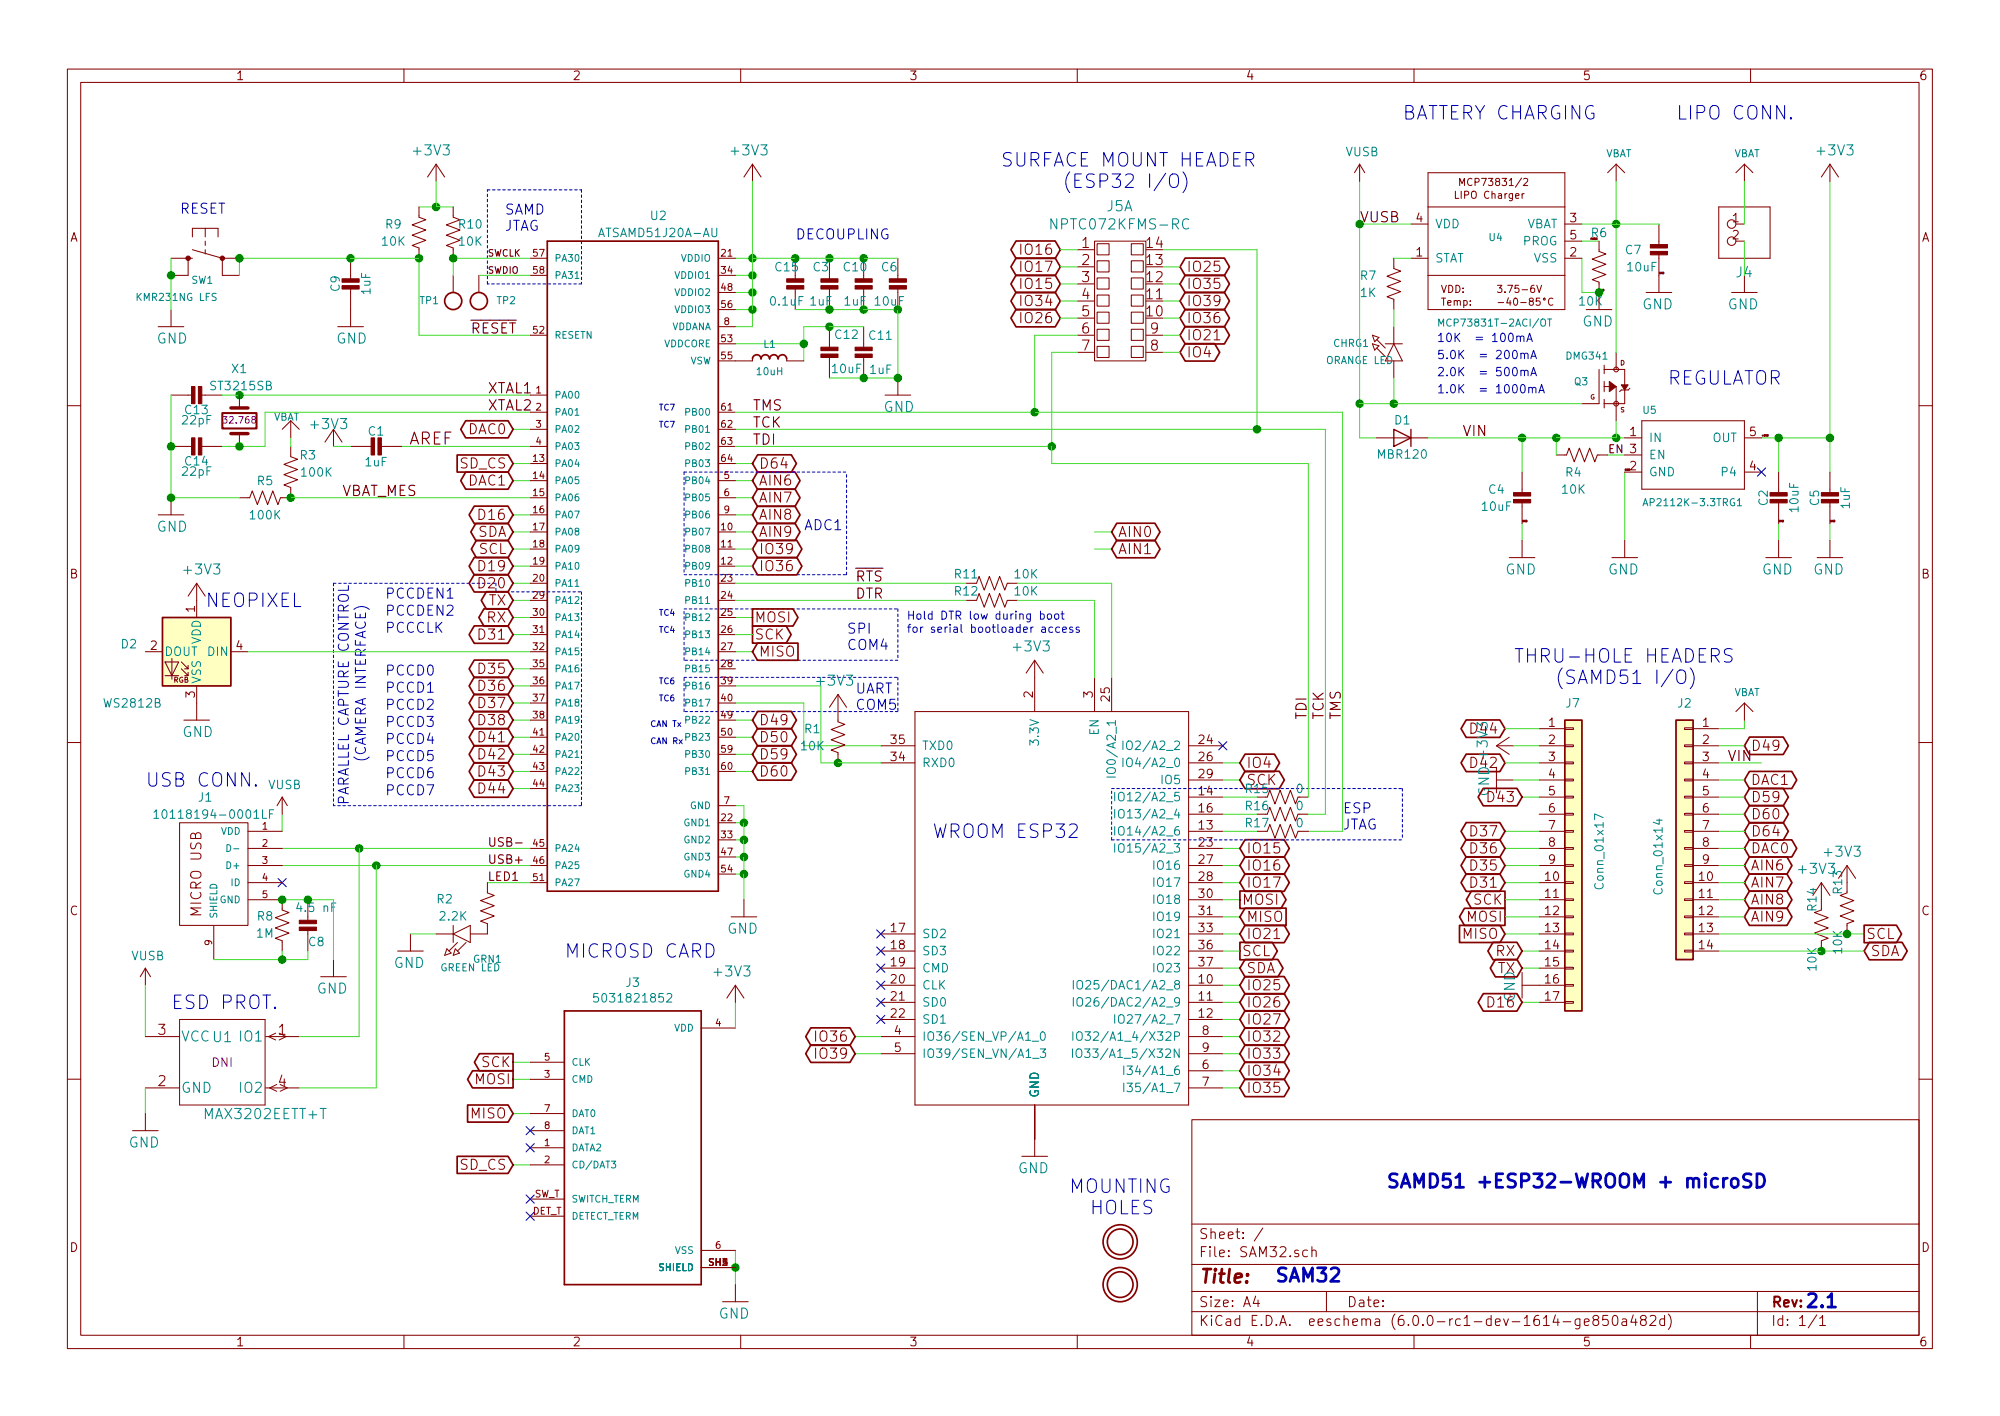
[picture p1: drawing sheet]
<svg xmlns="http://www.w3.org/2000/svg" width="297mm" height="210mm" viewBox="0 0 297 210" stroke-linecap="round" stroke-linejoin="round" font-family="sans-serif">
<defs><g id="words">
<g font-size="2.8" fill="#0000c2">
<text x="208.3" y="17.8">BATTERY CHARGING</text>
<text x="248.9" y="17.8">LIPO CONN.</text>
<text x="148.6" y="24.8">SURFACE MOUNT HEADER</text>
<text x="153.3" y="27.9">(ESP32 I/O)</text>
<text x="247.6" y="57.1">REGULATOR</text>
<text x="30.5" y="90.2">NEOPIXEL</text>
<text x="224.8" y="98.4">THRU-HOLE HEADERS</text>
<text x="227.9" y="101.6">(SAMD51 I/O)</text>
<text x="21.6" y="116.8">USB CONN.</text>
<text x="138.4" y="124.5">WROOM ESP32</text>
<text x="83.8" y="142.2">MICROSD CARD</text>
<text x="25.4" y="149.9">ESD PROT.</text>
<text x="158.7" y="177.2">MOUNTING</text>
<text x="205.7" y="176.4">SAMD51 +ESP32-WROOM + microSD</text>
<text x="160.3" y="180.3">HOLES</text>
<text x="189.2" y="190.4">SAM32</text>
<text x="268" y="194.2">2.1</text>
</g>
<text font-size="2.8" fill="#840000" x="178" y="190.5">Title:</text>
<text font-size="2.5" x="60.6" y="66">AREF</text>
<g font-size="2.1" fill="#008484">
<text x="61.6" y="23.1">+3V3</text>
<text x="108.8" y="23.1">+3V3</text>
<text x="270.1" y="23.1">+3V3</text>
<text x="156.7" y="34.1">NPTC072KFMS-RC</text>
<text x="164.4" y="31.4">J5A</text>
<text x="257.9" y="41.2">J4</text>
<text x="243.9" y="45.9">GND</text>
<text x="256.6" y="45.9">GND</text>
<text x="23.3" y="51">GND</text>
<text x="49.9" y="51">GND</text>
<text x="235" y="48.5">GND</text>
<text x="46.3" y="63.7">+3V3</text>
<text x="131.2" y="61.2">GND</text>
<text x="23.3" y="79">GND</text>
<text x="27.5" y="85.3">+3V3</text>
<text x="223.6" y="85.3">GND</text>
<text x="238.8" y="85.3">GND</text>
<text x="261.7" y="85.3">GND</text>
<text x="269.3" y="85.3">GND</text>
<text x="121.5" y="101.8">+3V3</text>
<text x="150.7" y="96.7">+3V3</text>
<text x="27.1" y="109.4">GND</text>
<text x="218.7" y="109">D44</text>
<text x="218.7" y="114">D42</text>
<text x="221.2" y="118.3" transform="rotate(-90 221.2 118.3)">GND +3V3</text>
<text x="267.3" y="129.8">+3V3</text>
<text x="271.1" y="127.2">+3V3</text>
<text x="58.5" y="143.7">GND</text>
<text x="108" y="138.7">GND</text>
<text x="47" y="147.5">GND</text>
<text x="106.2" y="145">+3V3</text>
<text x="225" y="148.8" transform="rotate(-90 225 148.8)">GND</text>
<text x="26.8" y="154.7">VCC U1 IO1</text>
<text x="26.8" y="162.3">GND</text>
<text x="30.7" y="166.2">MAX3202EETT+T</text>
<text x="35.8" y="162.3">IO2</text>
<text x="19.1" y="170.4">GND</text>
<text x="151.2" y="174.2">GND</text>
<text x="106.7" y="195.8">GND</text>
</g>
<g font-size="2.1" fill="#0000c2">
<text x="26.7" y="31.7">RESET</text>
<text x="74.9" y="31.9">SAMD</text>
<text x="74.9" y="34.3">JTAG</text>
<text x="118.1" y="35.6">DECOUPLING</text>
<text x="119.4" y="78.7">ADC1</text>
<text x="57.1" y="88.9">PCCDEN1</text>
<text x="57.1" y="94">PCCCLK</text>
<text x="57.1" y="91.4">PCCDEN2</text>
<text x="125.7" y="94.1">SPI</text>
<text x="57.1" y="100.3">PCCD0</text>
<text x="125.7" y="96.5">COM4</text>
<text x="57.1" y="102.9">PCCD1</text>
<text x="57.1" y="105.4">PCCD2</text>
<text x="57.1" y="107.9">PCCD3</text>
<text x="127" y="103">UART</text>
<text x="127" y="105.4">COM5</text>
<text x="54.4" y="113.3" transform="rotate(-90 54.4 113.3)">(CAMERA INTERFACE)</text>
<text x="57.1" y="110.5">PCCD4</text>
<text x="57.1" y="113">PCCD5</text>
<text x="51.8" y="119.6" transform="rotate(-90 51.8 119.6)">PARALLEL CAPTURE CONTROL</text>
<text x="57.1" y="115.6">PCCD6</text>
<text x="57.1" y="118.1">PCCD7</text>
<text x="199.4" y="120.8">ESP</text>
<text x="199.4" y="123.2">JTAG</text>
</g>
<text font-size="2.1" fill="#008400" x="201.9" y="33">VUSB</text>
<g font-size="2.1" fill="#840000">
<text x="152" y="40.4">IO17</text>
<text x="152" y="37.8">IO16</text>
<text x="160.7" y="36.8">1</text>
<text x="160.7" y="39.4">2</text>
<text x="160.7" y="41.9">3</text>
<text x="170.3" y="41.9">12</text>
<text x="170.3" y="39.4">13</text>
<text x="170.3" y="36.8">14</text>
<text x="176.2" y="40.4">IO25</text>
<text x="152" y="42.9">IO15</text>
<text x="152" y="45.5">IO34</text>
<text x="160.7" y="44.4">4</text>
<text x="160.7" y="47">5</text>
<text x="170.3" y="47">10</text>
<text x="170.3" y="44.4">11</text>
<text x="176.2" y="45.5">IO39</text>
<text x="176.2" y="42.9">IO35</text>
<text x="152" y="48">IO26</text>
<text x="160.7" y="49.5">6</text>
<text x="160.7" y="52.1">7</text>
<text x="170.9" y="52.1">8</text>
<text x="170.9" y="49.5">9</text>
<text x="176.2" y="53.1">IO4</text>
<text x="176.2" y="50.5">IO21</text>
<text x="176.2" y="48">IO36</text>
<text x="69.6" y="64.5">DAC0</text>
<text x="68.4" y="69.6">SD_CS</text>
<text x="112.7" y="69.6">D64</text>
<text x="69.6" y="72.1">DAC1</text>
<text x="71.4" y="77.2">D16</text>
<text x="112.6" y="74.6">AIN7</text>
<text x="112.6" y="72.1">AIN6</text>
<text x="112.6" y="77.2">AIN8</text>
<text x="70.9" y="79.7">SDA</text>
<text x="71.1" y="82.3">SCL</text>
<text x="112.6" y="79.7">AIN9</text>
<text x="112.7" y="82.3">IO39</text>
<text x="166" y="79.8">AIN0</text>
<text x="166" y="82.3">AIN1</text>
<text x="71.4" y="84.8">D19</text>
<text x="71.4" y="87.4">D20</text>
<text x="72.6" y="89.9">TX</text>
<text x="112.7" y="84.8">IO36</text>
<text x="71.4" y="95">D31</text>
<text x="72.3" y="92.5">RX</text>
<text x="112" y="92.4">MOSI</text>
<text x="112" y="95">SCK</text>
<text x="71.4" y="100.1">D35</text>
<text x="112.6" y="97.5">MISO</text>
<text x="71.4" y="102.6">D36</text>
<text x="71.4" y="105.2">D37</text>
<text x="71.4" y="107.7">D38</text>
<text x="112.7" y="107.7">D49</text>
<text x="71.4" y="110.2">D41</text>
<text x="71.4" y="112.8">D42</text>
<text x="112.7" y="110.2">D50</text>
<text x="112.7" y="112.8">D59</text>
<text x="260" y="111.5">D49</text>
<text x="71.4" y="115.3">D43</text>
<text x="71.4" y="117.9">D44</text>
<text x="112.7" y="115.3">D60</text>
<text x="185.1" y="116.6">SCK</text>
<text x="185.1" y="114">IO4</text>
<text x="221.3" y="119.1">D43</text>
<text x="260" y="116.6">DAC1</text>
<text x="260" y="119.1">D59</text>
<text x="218.7" y="124.2">D37</text>
<text x="260" y="121.7">D60</text>
<text x="260" y="124.2">D64</text>
<text x="185.1" y="129.3">IO16</text>
<text x="185.1" y="131.8">IO17</text>
<text x="185.1" y="126.7">IO15</text>
<text x="218.7" y="131.8">D31</text>
<text x="218.7" y="126.7">D36</text>
<text x="218.7" y="129.3">D35</text>
<text x="260" y="131.8">AIN7</text>
<text x="260" y="129.3">AIN6</text>
<text x="260" y="126.7">DAC0</text>
<text x="29.9" y="135.9" transform="rotate(-90 29.9 135.9)">MICRO USB</text>
<text x="184.4" y="134.4">MOSI</text>
<text x="185.1" y="136.9">MISO</text>
<text x="217.9" y="136.9">MOSI</text>
<text x="218.9" y="134.3">SCK</text>
<text x="260" y="136.9">AIN9</text>
<text x="260" y="134.3">AIN8</text>
<text x="184.4" y="142">SCL</text>
<text x="185.1" y="139.4">IO21</text>
<text x="217.3" y="139.4">MISO</text>
<text x="222.2" y="142">RX</text>
<text x="277.1" y="139.4">SCL</text>
<text x="277.8" y="142">SDA</text>
<text x="185.1" y="144.5">SDA</text>
<text x="185.1" y="147.1">IO25</text>
<text x="185.1" y="149.6">IO26</text>
<text x="221.3" y="149.6">D16</text>
<text x="222.4" y="144.5">TX</text>
<text x="23.5" y="153.7">3</text>
<text x="41.4" y="153.7">1</text>
<text x="121.5" y="154.7">IO36</text>
<text x="185.1" y="154.7">IO32</text>
<text x="185.1" y="152.1">IO27</text>
<text x="23.5" y="161.3">2</text>
<text x="41.4" y="161.3">4</text>
<text x="70.6" y="161">MOSI</text>
<text x="71.6" y="158.5">SCK</text>
<text x="121.5" y="157.2">IO39</text>
<text x="185.1" y="157.2">IO33</text>
<text x="185.1" y="159.8">IO34</text>
<text x="70" y="166.1">MISO</text>
<text x="185.1" y="162.3">IO35</text>
<text x="68.4" y="173.7">SD_CS</text>
<text x="178" y="184">Sheet: /</text>
<text x="178" y="186.7">File: SAM32.sch</text>
<text x="178" y="196.9">KiCad E.D.A. eeschema (6.0.0-rc1-dev-1614-ge850a482d)</text>
<text x="178" y="194.1">Size: A4</text>
<text x="200" y="194.1">Date:</text>
<text x="263" y="194.1">Rev:</text>
<text x="263" y="196.9">Id: 1/1</text>
</g>
<g font-size="2.1">
<text x="69.8" y="49.5">RESET</text>
<text x="72.4" y="58.4">XTAL1</text>
<text x="72.4" y="61">XTAL2</text>
<text x="111.8" y="61">TMS</text>
<text x="111.8" y="63.5">TCK</text>
<text x="217.2" y="64.8">VIN</text>
<text x="111.8" y="66">TDI</text>
<text x="50.8" y="73.7">VBAT_MES</text>
<text x="127" y="86.4">RTS</text>
<text x="127" y="88.9">DTR</text>
<text x="194.1" y="106.9" transform="rotate(-90 194.1 106.9)">TDI</text>
<text x="196.6" y="106.9" transform="rotate(-90 196.6 106.9)">TCK</text>
<text x="199.1" y="106.9" transform="rotate(-90 199.1 106.9)">TMS</text>
<text x="256.5" y="113">VIN</text>
</g>
<g font-size="1.8" fill="#840000">
<text x="35" y="11.9">1</text>
<text x="85" y="11.9">2</text>
<text x="135" y="11.9">3</text>
<text x="185" y="11.9">4</text>
<text x="235" y="11.9">5</text>
<text x="285" y="11.9">6</text>
<text x="10.4" y="35.9">A</text>
<text x="210.3" y="33">4</text>
<text x="233.2" y="33">3</text>
<text x="233.2" y="35.6">5</text>
<text x="257.3" y="33">1</text>
<text x="257.3" y="35.6">2</text>
<text x="285.4" y="35.9">A</text>
<text x="210.3" y="38.1">1</text>
<text x="233.2" y="38.1">2</text>
<text x="242.1" y="64.8">1</text>
<text x="259.9" y="64.8">5</text>
<text x="242.1" y="69.8">2</text>
<text x="259.9" y="69.8">4</text>
<text x="10.4" y="85.9">B</text>
<text x="285.4" y="85.9">B</text>
<text x="29" y="90.9" transform="rotate(-90 29 90.9)">1</text>
<text x="22.4" y="96.5">2</text>
<text x="35.1" y="96.5">4</text>
<text x="29" y="103.6" transform="rotate(-90 29 103.6)">3</text>
<text x="153.4" y="103.6" transform="rotate(-90 153.4 103.6)">2</text>
<text x="162.3" y="103.6" transform="rotate(-90 162.3 103.6)">3</text>
<text x="164.8" y="104.1" transform="rotate(-90 164.8 104.1)">25</text>
<text x="230" y="107.9">1</text>
<text x="252.9" y="107.9">1</text>
<text x="132.4" y="113">34</text>
<text x="132.4" y="110.5">35</text>
<text x="178.1" y="110.5">24</text>
<text x="178.1" y="113">26</text>
<text x="230" y="110.5">2</text>
<text x="230" y="113">3</text>
<text x="252.9" y="110.5">2</text>
<text x="252.9" y="113">3</text>
<text x="178.1" y="118.1">14</text>
<text x="178.1" y="115.6">29</text>
<text x="230" y="115.6">4</text>
<text x="230" y="118.1">5</text>
<text x="252.9" y="115.6">4</text>
<text x="252.9" y="118.1">5</text>
<text x="178.1" y="123.2">13</text>
<text x="178.1" y="120.6">16</text>
<text x="178.1" y="125.7">23</text>
<text x="230" y="120.6">6</text>
<text x="230" y="123.2">7</text>
<text x="230" y="125.7">8</text>
<text x="252.9" y="120.6">6</text>
<text x="252.9" y="123.2">7</text>
<text x="252.9" y="125.7">8</text>
<text x="178.1" y="128.3">27</text>
<text x="178.1" y="130.8">28</text>
<text x="229.5" y="130.8">10</text>
<text x="230" y="128.3">9</text>
<text x="252.4" y="130.8">10</text>
<text x="252.9" y="128.3">9</text>
<text x="10.4" y="135.9">C</text>
<text x="178.1" y="133.3">30</text>
<text x="178.1" y="135.9">31</text>
<text x="229.5" y="133.3">11</text>
<text x="229.5" y="135.9">12</text>
<text x="252.4" y="133.3">11</text>
<text x="252.4" y="135.9">12</text>
<text x="285.4" y="135.9">C</text>
<text x="132.4" y="138.4">17</text>
<text x="132.4" y="141">18</text>
<text x="132.4" y="143.5">19</text>
<text x="178.1" y="138.4">33</text>
<text x="178.1" y="141">36</text>
<text x="178.1" y="143.5">37</text>
<text x="229.5" y="138.4">13</text>
<text x="229.5" y="141">14</text>
<text x="229.5" y="143.5">15</text>
<text x="252.4" y="138.4">13</text>
<text x="252.4" y="141">14</text>
<text x="132.4" y="146">20</text>
<text x="132.4" y="148.6">21</text>
<text x="178.1" y="146">10</text>
<text x="178.1" y="148.6">11</text>
<text x="229.5" y="146">16</text>
<text x="229.5" y="148.6">17</text>
<text x="132.4" y="151.1">22</text>
<text x="132.9" y="153.7">4</text>
<text x="178.1" y="151.1">12</text>
<text x="178.6" y="153.7">8</text>
<text x="132.9" y="156.2">5</text>
<text x="178.6" y="158.7">6</text>
<text x="178.6" y="161.3">7</text>
<text x="178.6" y="156.2">9</text>
<text x="10.4" y="185.9">D</text>
<text x="285.4" y="185.9">D</text>
<text x="35" y="199.9">1</text>
<text x="85" y="199.9">2</text>
<text x="135" y="199.9">3</text>
<text x="185" y="199.9">4</text>
<text x="235" y="199.9">5</text>
<text x="285" y="199.9">6</text>
</g>
<g font-size="1.8" fill="#008484">
<text x="199.9" y="23.2">VUSB</text>
<text x="57.3" y="34">R9</text>
<text x="68.2" y="34">R10</text>
<text x="89.4" y="35.2">ATSAMD51J20A-AU</text>
<text x="96.7" y="32.7">U2</text>
<text x="213.1" y="33.9">VDD</text>
<text x="226.6" y="33.9">VBAT</text>
<text x="236.4" y="35.2">R6</text>
<text x="56.8" y="36.5">10K</text>
<text x="68.2" y="36.5">10K</text>
<text x="115.2" y="40.3">C15</text>
<text x="120.8" y="40.3">C3</text>
<text x="125.4" y="40.3">C10</text>
<text x="131" y="40.3">C6</text>
<text x="202.1" y="41.6">R7</text>
<text x="213.1" y="39">STAT</text>
<text x="226.2" y="36.4">PROG</text>
<text x="227.9" y="39">VSS</text>
<text x="241.5" y="37.8">C7</text>
<text x="241.8" y="40.3">10uF</text>
<text x="50.5" y="43.3" transform="rotate(-90 50.5 43.3)">C9</text>
<text x="55" y="43.7" transform="rotate(-90 55 43.7)">1uF</text>
<text x="114.5" y="45.4">0.1uF</text>
<text x="120.3" y="45.4">1uF</text>
<text x="125.4" y="45.4">1uF</text>
<text x="130" y="45.4">10uF</text>
<text x="202.1" y="44.1">1K</text>
<text x="234.6" y="45.4">10K</text>
<text x="124.1" y="50.3">C12</text>
<text x="129.2" y="50.5">C11</text>
<text x="31.5" y="58">ST3215SB</text>
<text x="34.5" y="55.4">X1</text>
<text x="123.7" y="55.4">10uF</text>
<text x="129.2" y="55.5">1uF</text>
<text x="27.2" y="63">22pF</text>
<text x="27.6" y="61.5">C13</text>
<text x="54.7" y="64.7">C1</text>
<text x="207.2" y="63">D1</text>
<text x="244.9" y="65.7">IN</text>
<text x="254.3" y="65.7">OUT</text>
<text x="27.2" y="70.7">22pF</text>
<text x="27.6" y="69.1">C14</text>
<text x="44.6" y="68.2">R3</text>
<text x="44.9" y="70.8">100K</text>
<text x="54.3" y="69.3">1uF</text>
<text x="204.8" y="68.1">MBR120</text>
<text x="232.6" y="70.8">R4</text>
<text x="244.9" y="70.7">GND</text>
<text x="244.9" y="68.2">EN</text>
<text x="255.9" y="70.7">P4</text>
<text x="37.3" y="77.1">100K</text>
<text x="38.3" y="72.1">R5</text>
<text x="220.2" y="75.9">10uF</text>
<text x="221.1" y="73.3">C4</text>
<text x="232.1" y="73.3">10K</text>
<text x="262.6" y="75.1" transform="rotate(-90 262.6 75.1)">C2</text>
<text x="267.1" y="76" transform="rotate(-90 267.1 76)">10uF</text>
<text x="270.2" y="75.1" transform="rotate(-90 270.2 75.1)">C5</text>
<text x="274.8" y="75.5" transform="rotate(-90 274.8 75.5)">1uF</text>
<text x="141.9" y="85.9">R11</text>
<text x="141.9" y="88.4">R12</text>
<text x="150.7" y="85.9">10K</text>
<text x="150.7" y="88.4">10K</text>
<text x="29.8" y="95.7" transform="rotate(-90 29.8 95.7)">VDD</text>
<text x="18" y="96.3">D2</text>
<text x="24.4" y="97.4">DOUT</text>
<text x="29.8" y="101.6" transform="rotate(-90 29.8 101.6)">VSS</text>
<text x="31" y="97.4">DIN</text>
<text x="15.6" y="105.1">WS2812B</text>
<text x="232.6" y="105.1">J7</text>
<text x="249.2" y="105.1">J2</text>
<text x="119" y="111.4">10K</text>
<text x="119.5" y="108.9">R1</text>
<text x="136.9" y="113.9">RXD0</text>
<text x="136.9" y="111.4">TXD0</text>
<text x="154.3" y="110.3" transform="rotate(-90 154.3 110.3)">3.3V</text>
<text x="163.2" y="109.1" transform="rotate(-90 163.2 109.1)">EN</text>
<text x="167.9" y="111.4">IO2/A2_2</text>
<text x="167.9" y="113.9">IO4/A2_0</text>
<text x="29.5" y="119">J1</text>
<text x="39.9" y="117.2">VUSB</text>
<text x="165.7" y="114.2" transform="rotate(-90 165.7 114.2)">IO0/A2_1</text>
<text x="167" y="119">IO12/A2_5</text>
<text x="172.7" y="116.5">IO5</text>
<text x="185.1" y="117.8">R15</text>
<text x="192.6" y="117.8">0</text>
<text x="24.5" y="121.6">10118194-0001LF</text>
<text x="167" y="124.1">IO14/A2_6</text>
<text x="167" y="121.5">IO13/A2_4</text>
<text x="185.1" y="120.3">R16</text>
<text x="185.1" y="122.9">R17</text>
<text x="192.6" y="120.3">0</text>
<text x="192.6" y="122.9">0</text>
<text x="167" y="126.6">IO15/A2_3</text>
<text x="171.7" y="129.2">IO16</text>
<text x="171.7" y="131.7">IO17</text>
<text x="238.2" y="131.7" transform="rotate(-90 238.2 131.7)">Conn_01x17</text>
<text x="38.3" y="136.7">R8</text>
<text x="44.4" y="135.4">4.5 nF</text>
<text x="64.9" y="134.2">R2</text>
<text x="65.4" y="136.7">2.2K</text>
<text x="171.7" y="134.2">IO18</text>
<text x="171.7" y="136.8">IO19</text>
<text x="246.9" y="132.4" transform="rotate(-90 246.9 132.4)">Conn_01x14</text>
<text x="269.8" y="135.2" transform="rotate(-90 269.8 135.2)">R14</text>
<text x="273.6" y="132.7" transform="rotate(-90 273.6 132.7)">R13</text>
<text x="19.5" y="142.6">VUSB</text>
<text x="38.1" y="139.2">1M</text>
<text x="45.9" y="140.5">C8</text>
<text x="136.9" y="139.3">SD2</text>
<text x="136.9" y="141.9">SD3</text>
<text x="171.7" y="139.3">IO21</text>
<text x="171.7" y="141.9">IO22</text>
<text x="273.6" y="141.5" transform="rotate(-90 273.6 141.5)">10K</text>
<text x="89.1" y="148.9">5031821852</text>
<text x="93" y="146.6">J3</text>
<text x="136.9" y="144.4">CMD</text>
<text x="136.9" y="146.9">CLK</text>
<text x="136.9" y="149.5">SD0</text>
<text x="161.6" y="146.9">IO25/DAC1/A2_8</text>
<text x="161.6" y="149.5">IO26/DAC2/A2_9</text>
<text x="171.7" y="144.4">IO23</text>
<text x="269.8" y="144.1" transform="rotate(-90 269.8 144.1)">10K</text>
<text x="136.9" y="152">SD1</text>
<text x="136.9" y="154.6">IO36/SEN_VP/A1_0</text>
<text x="162.2" y="154.6">IO32/A1_4/X32P</text>
<text x="167" y="152">IO27/A2_7</text>
<text x="136.9" y="157.1">IO39/SEN_VN/A1_3</text>
<text x="162.1" y="157.1">IO33/A1_5/X32N</text>
<text x="168.3" y="159.6">I34/A1_6</text>
<text x="154.3" y="163.1" transform="rotate(-90 154.3 163.1)">GND</text>
<text x="168.3" y="162.2">I35/A1_7</text>
</g>
<g font-size="1.8">
<text x="72.4" y="125.7">USB-</text>
<text x="72.4" y="128.3">USB+</text>
<text x="72.4" y="130.8">LED1</text>
</g>
<text font-size="1.8" fill="#840084" x="31.5" y="158.4">DNI</text>
<g font-size="1.7" fill="#0000c2">
<text x="213.4" y="50.8">10K = 100mA</text>
<text x="213.4" y="53.3">5.0K = 200mA</text>
<text x="213.4" y="55.9">2.0K = 500mA</text>
<text x="213.4" y="58.4">1.0K = 1000mA</text>
<text x="134.6" y="92">Hold DTR low during boot</text>
<text x="134.6" y="94">for serial bootloader access</text>
</g>
<text font-size="1.7" fill="#840000" x="238.8" y="67.3">EN 3</text>
<g font-size="1.5" fill="#008484">
<text x="238.4" y="23.3">VBAT</text>
<text x="257.5" y="23.3">VBAT</text>
<text x="221.2" y="35.8">U4</text>
<text x="20.6" y="44.7">KMR231NG LFS</text>
<text x="28.4" y="42.1">SW1</text>
<text x="62.4" y="45.2">TP1</text>
<text x="73.8" y="45.2">TP2</text>
<text x="113.4" y="51.6">L1</text>
<text x="198.1" y="51.5">CHRG1</text>
<text x="214.7" y="48.5">MCP73831T-2ACI/OT</text>
<text x="232.7" y="53.4">DMG341</text>
<text x="112.5" y="55.7">10uH</text>
<text x="197" y="54">ORANGE LED</text>
<text x="233.8" y="57.2">Q3</text>
<text x="40.6" y="62.5">VBAT</text>
<text x="244" y="61.4">U5</text>
<text x="244.9" y="75.2">AP2112K-3.3TRG1</text>
<text x="257.5" y="103.3">VBAT</text>
<text x="70.3" y="142.9">GRN1</text>
<text x="65.5" y="144.2">GREEN LED</text>
</g>
<g font-size="1.5" fill="#840000">
<text x="216.4" y="29.5">LIPO Charger</text>
<text x="217.5" y="27.6">MCP73831/2</text>
<text x="214" y="43.5">VDD:</text>
<text x="214.1" y="45.4">Temp:</text>
<text x="223.1" y="43.5">3.75-6V</text>
<text x="223.6" y="45.4">-40-85°C</text>
</g>
<g font-size="1.4">
<text x="72.4" y="38.1">SWCLK</text>
<text x="72.4" y="40.6">SWDIO</text>
</g>
<g font-size="1.4" fill="#840000">
<text x="79.2" y="38.1">57</text>
<text x="79.2" y="40.6">58</text>
<text x="107.2" y="38.1">21</text>
<text x="107.2" y="40.6">34</text>
<text x="107.2" y="43.2">48</text>
<text x="107.2" y="45.7">56</text>
<text x="79.2" y="49.5">52</text>
<text x="107.2" y="50.8">53</text>
<text x="107.2" y="53.3">55</text>
<text x="107.6" y="48.3">8</text>
<text x="79.6" y="58.4">1</text>
<text x="79.6" y="61">2</text>
<text x="79.6" y="63.5">3</text>
<text x="107.2" y="61">61</text>
<text x="107.2" y="63.5">62</text>
<text x="79.2" y="68.6">13</text>
<text x="79.2" y="71.1">14</text>
<text x="79.6" y="66">4</text>
<text x="107.2" y="66">63</text>
<text x="107.2" y="68.6">64</text>
<text x="107.6" y="71.1">5</text>
<text x="79.2" y="73.7">15</text>
<text x="79.2" y="76.2">16</text>
<text x="107.6" y="73.7">6</text>
<text x="107.6" y="76.2">9</text>
<text x="79.2" y="78.7">17</text>
<text x="79.2" y="81.3">18</text>
<text x="79.2" y="83.8">19</text>
<text x="107.2" y="78.7">10</text>
<text x="107.2" y="81.3">11</text>
<text x="107.2" y="83.8">12</text>
<text x="79.2" y="86.4">20</text>
<text x="79.2" y="88.9">29</text>
<text x="107.2" y="86.4">23</text>
<text x="107.2" y="88.9">24</text>
<text x="79.2" y="91.4">30</text>
<text x="79.2" y="94">31</text>
<text x="107.2" y="91.4">25</text>
<text x="107.2" y="94">26</text>
<text x="79.2" y="96.5">32</text>
<text x="79.2" y="99.1">35</text>
<text x="79.2" y="101.6">36</text>
<text x="107.2" y="96.5">27</text>
<text x="107.2" y="99.1">28</text>
<text x="107.2" y="101.6">39</text>
<text x="79.2" y="104.1">37</text>
<text x="79.2" y="106.7">38</text>
<text x="107.2" y="104.1">40</text>
<text x="107.2" y="106.7">49</text>
<text x="79.2" y="109.2">41</text>
<text x="79.2" y="111.8">42</text>
<text x="107.2" y="109.2">50</text>
<text x="107.2" y="111.8">59</text>
<text x="79.2" y="114.3">43</text>
<text x="79.2" y="116.8">44</text>
<text x="107.2" y="114.3">60</text>
<text x="107.6" y="119.4">7</text>
<text x="39" y="123.2">1</text>
<text x="39" y="125.7">2</text>
<text x="79.2" y="125.7">45</text>
<text x="107.2" y="121.9">22</text>
<text x="107.2" y="124.5">33</text>
<text x="39" y="128.3">3</text>
<text x="39" y="130.8">4</text>
<text x="79.2" y="128.3">46</text>
<text x="79.2" y="130.8">51</text>
<text x="107.2" y="127">47</text>
<text x="107.2" y="129.5">54</text>
<text x="39" y="133.3">5</text>
<text x="31.5" y="140.4" transform="rotate(-90 31.5 140.4)">9</text>
<text x="106.3" y="152.4">4</text>
<text x="80.9" y="160">3</text>
<text x="80.9" y="157.5">5</text>
<text x="80.9" y="165.1">7</text>
<text x="80.9" y="167.6">8</text>
<text x="80.9" y="170.2">1</text>
<text x="80.9" y="172.7">2</text>
<text x="79.3" y="177.8">SW_T</text>
<text x="79" y="180.3">DET_T</text>
<text x="106.3" y="185.4">6</text>
<text x="105.3" y="188">SH1</text>
<text x="107.3" y="188">2</text>
</g>
<g font-size="1.4" fill="#008484">
<text x="82.3" y="38.9">PA30</text>
<text x="82.3" y="41.4">PA31</text>
<text x="100.4" y="41.4">VDDIO1</text>
<text x="101.2" y="38.9">VDDIO</text>
<text x="100.4" y="43.9">VDDIO2</text>
<text x="100.4" y="46.5">VDDIO3</text>
<text x="82.3" y="50.3">RESETN</text>
<text x="98.6" y="51.6">VDDCORE</text>
<text x="99.6" y="49">VDDANA</text>
<text x="82.3" y="59.2">PA00</text>
<text x="102.4" y="54.1">VSW</text>
<text x="82.3" y="61.7">PA01</text>
<text x="82.3" y="64.3">PA02</text>
<text x="102.1" y="61.7">PB00</text>
<text x="102.1" y="64.3">PB01</text>
<text x="82.3" y="69.3">PA04</text>
<text x="82.3" y="71.9">PA05</text>
<text x="82.3" y="66.8">PA03</text>
<text x="102.1" y="71.9">PB04</text>
<text x="102.1" y="66.8">PB02</text>
<text x="102.1" y="69.3">PB03</text>
<text x="82.3" y="74.4">PA06</text>
<text x="82.3" y="77">PA07</text>
<text x="102.1" y="74.4">PB05</text>
<text x="102.1" y="77">PB06</text>
<text x="82.3" y="79.5">PA08</text>
<text x="82.3" y="82">PA09</text>
<text x="102.1" y="79.5">PB07</text>
<text x="102.1" y="82">PB08</text>
<text x="82.3" y="84.6">PA10</text>
<text x="82.3" y="87.1">PA11</text>
<text x="82.3" y="89.7">PA12</text>
<text x="102.1" y="84.6">PB09</text>
<text x="102.1" y="87.1">PB10</text>
<text x="102.1" y="89.7">PB11</text>
<text x="82.3" y="92.2">PA13</text>
<text x="82.3" y="94.7">PA14</text>
<text x="102.1" y="92.2">PB12</text>
<text x="102.1" y="94.7">PB13</text>
<text x="82.3" y="97.3">PA15</text>
<text x="82.3" y="99.8">PA16</text>
<text x="102.1" y="97.3">PB14</text>
<text x="102.1" y="99.8">PB15</text>
<text x="82.3" y="102.4">PA17</text>
<text x="82.3" y="104.9">PA18</text>
<text x="82.3" y="107.4">PA19</text>
<text x="102.1" y="102.4">PB16</text>
<text x="102.1" y="104.9">PB17</text>
<text x="102.1" y="107.4">PB22</text>
<text x="82.3" y="110">PA20</text>
<text x="82.3" y="112.5">PA21</text>
<text x="102.1" y="110">PB23</text>
<text x="102.1" y="112.5">PB30</text>
<text x="82.3" y="115.1">PA22</text>
<text x="82.3" y="117.6">PA23</text>
<text x="102.1" y="115.1">PB31</text>
<text x="32.8" y="123.9">VDD</text>
<text x="101.7" y="122.7">GND1</text>
<text x="101.7" y="125.2">GND2</text>
<text x="102.5" y="120.1">GND</text>
<text x="34" y="129">D+</text>
<text x="34.4" y="131.6">ID</text>
<text x="82.3" y="126.5">PA24</text>
<text x="82.3" y="129">PA25</text>
<text x="82.3" y="131.6">PA27</text>
<text x="101.7" y="127.8">GND3</text>
<text x="101.7" y="130.3">GND4</text>
<text x="32.3" y="136.5" transform="rotate(-90 32.3 136.5)">SHIELD</text>
<text x="32.7" y="134.1">GND</text>
<text x="100.1" y="153.2">VDD</text>
<text x="84.8" y="160.8">CMD</text>
<text x="84.8" y="158.2">CLK</text>
<text x="84.8" y="165.9">DAT0</text>
<text x="84.8" y="170.9">DATA2</text>
<text x="84.8" y="173.5">CD/DAT3</text>
<text x="84.8" y="168.4">DAT1</text>
<text x="84.8" y="178.6">SWITCH_TERM</text>
<text x="84.8" y="181.1">DETECT_TERM</text>
<text x="97.9" y="188.7">SHIELD</text>
<text x="100.3" y="186.2">VSS</text>
</g>
<text font-size="1.4" fill="#840084" x="33.5" y="62.9">32.768</text>
<g font-size="1.2" fill="#0000c2">
<text x="97.8" y="63.5">TC7</text>
<text x="97.8" y="61">TC7</text>
<text x="97.8" y="91.4">TC4</text>
<text x="97.8" y="94">TC4</text>
<text x="97.8" y="101.6">TC6</text>
<text x="96.5" y="107.9">CAN Tx</text>
<text x="97.8" y="104.1">TC6</text>
<text x="96.5" y="110.5">CAN Rx</text>
</g>
<text font-size="1.1" fill="#840000" x="25.8" y="101.4">RGB</text>
<g font-size="1" fill="#840000">
<text x="236.2" y="59.3">G</text>
<text x="240.7" y="54.2">D</text>
<text x="240.7" y="61.2">S</text>
</g>
<g font-size=".4">
<text x="236.2" y="35.6">PROG</text>
<text x="246.4" y="40.7">GND</text>
<text x="237.5" y="43.2">GND</text>
<text x="261.6" y="64.8">+3V3</text>
<text x="241.3" y="69.9">GND</text>
<text x="226.1" y="77.5">GND</text>
<text x="264.2" y="77.5">GND</text>
<text x="271.8" y="77.5">GND</text>
</g>
</g></defs>
<g fill="none" stroke="#840000" stroke-width=".15">
<path d="M10 10.3h277v189.9h-277zM12 12.2h273v186.1h-273zM60 10.3v1.9M110 10.3v1.9M160 10.3v1.9M210 10.3v1.9M260 10.3v1.9M25.4 38.3h3.2M27.9 38.3v2.6h-2.5M28.6 37.1l4.4 1.2M28.6 35.2v-1.3h3.8v1.3M30.5 33.9v1.3"/>
<path d="M30.5 35.8v.6M30.5 37.1v.6M33 38.3v2.6h2.6M33 38.3h2.6M52.1 38.3v3.4M62.2 30.7v1.6l1 .3-2 .8 2 .8-2 .7 2 .8-2 .7 1 .4v1.5M64.8 24.4l-1.3 1.9M64.8 24.4l1.2 1.9M64.8 24.4v2.5M67.3 30.7v1.6l1 .3-2 .8 2 .8-2 .7 2 .8-2 .7 1 .4v1.5M78.7 38.3h2.6M106.7 38.3h2.5"/>
<path d="M111.8 24.4v2.5M111.8 24.4l1.2 1.9M111.8 24.4l-1.3 1.9M118.1 38.3v3.4M123.2 38.3v3.4M128.3 38.3v3.4M133.3 38.3v3.4M160 37.1h2.5M160 39.6h2.5M162.6 35.8h7.6v17.8h-7.6zM162.9 36.2h1.8v1.6h-1.8zM162.9 38.7h1.8v1.7h-1.8z"/>
<path d="M168 38.7h1.8v1.7h-1.8zM168 36.2h1.8v1.6h-1.8zM201.9 24.4l-.7 1.2M201.9 24.4v2.5M201.9 24.4l.8 1.2M207 38.3v1.6l1 .4-2 .7 2 .8-2 .7 2 .8-2 .8 1 .3v1.6M209.5 38.3h2.6M209.5 33.3h2.6M212.1 25.6h20.3v20.4h-20.3zM212.1 30.7h20.3M216.8 27.6v-1.1l.3 .7 .4-.7v1.1M226.3 26.6l.4-.1 .2 .3-.7 .8h.7"/>
<path d="M226.4 28.7l-.3 .3M232.4 38.3h2.5M232.4 33.3h2.5M232.4 35.8h2.5M237.5 35.8v1.5l1 .4-2 .8 2 .7-2 .8 2 .8-2 .7 1 .4v4.1M240 24.4l-1.2 1.2M240 24.4l1.3 1.2M240 24.4v2.5M246.4 33.3v3.3M246.4 37.6v5.8M255.3 30.7h7.6v7.6h-7.6zM257.8 33.3h1.3"/>
<path d="M257.8 35.8h1.3M259.1 24.4v2.5M259.1 24.4l-1.3 1.2M259.1 24.4l1.2 1.2M271.8 24.4v2.5M271.8 24.4l1.2 1.9M271.8 24.4l-1.3 1.9M23.5 48.5h3.8M25.4 58.7h3.3M25.4 46v2.5M29.7 58.7h3.3M35.6 58.7v1.9"/>
<path d="M50.2 48.5h3.8M52.1 42.7v5.8M67.3 40.9v2.5M71.1 40.9v2.5M78.7 40.9h2.6M78.7 58.7h2.6M78.7 49.8h2.6M106.7 46h2.5M106.7 40.9h2.5M106.7 51h2.5M106.7 48.5h2.5M106.7 43.4h2.5"/>
<path d="M111.8 53.3v.3h-5.1M116.8 53.3v.3h2.6M118.1 42.7v3.3M123.2 42.7v3.3M123.2 48.5v3.3M123.2 52.8v3.3M128.3 42.7v3.3M128.3 48.5v3.3M128.3 52.8v3.3M131.4 58.7h3.9M133.3 42.7v3.3M133.3 56.1v2.6"/>
<path d="M160 49.8h2.5M160 42.2h2.5M160 44.7h2.5M160 47.2h2.5M160 52.3h2.5M162.9 51.4h1.8v1.7h-1.8zM162.9 48.9h1.8v1.6h-1.8zM162.9 46.3h1.8v1.7h-1.8zM162.9 43.8h1.8v1.7h-1.8zM162.9 41.3h1.8v1.6h-1.8zM168 51.4h1.8v1.7h-1.8zM168 48.9h1.8v1.6h-1.8z"/>
<path d="M168 46.3h1.8v1.7h-1.8zM168 43.8h1.8v1.7h-1.8zM168 41.3h1.8v1.6h-1.8zM170.2 49.8h2.5M170.2 52.3h2.5M180.3 50.5h.9M203.8 51l1 .4-.6 .6zM203.8 49.8l1 .3-.6 .6zM204.5 51.7l1.2 1.3M204.5 50.4l1.2 1.3M205.7 51h2.6M207 51l1.3 2.6h-2.6z"/>
<path d="M207 48.5v2.5M207 53.6v2.5M212.1 40.9h20.3M222.4 42.4h.7l-.4 .4 .3 .1v.4l-.1 .1-.5-.1M222.5 44.9h.8M228.2 42.4l.4 1 .4-1M230.6 44.4a.51 .51 0 0 0-.7 .3 .51 .51 0 0 0 .5 .6l.2-.1M235.6 46h3.8M237.5 54.9v5h-2.6M238.3 54.9h3v5h-3M238.3 57.4h1.7v5.1M238.3 54.2v1.3"/>
<path d="M238.3 56.6v1.6M238.3 59.3v1.3M240 52.3v2.6M242.1 57.7l-.3 .2h-1l-.3 .3M244.5 43.4h3.8M257.2 43.4h3.8M259.1 40.9v2.5M10 60.2h2M23.5 76.4h3.8M25.4 66.3h3.3M25.4 73.9v2.5M29.7 66.3h3.3"/>
<path d="M35.6 64.4v1.9M43.2 66.3v1.5l1 .4-2 .8 2 .7-2 .8 2 .7-2 .8 1 .4v1.5h-1.5l-.4 1-.8-2-.7 2-.8-2-.8 2-.7-2-.4 1h-1.5M43.2 62.5l-1.3 1.2M43.2 62.5l1.2 1.2M43.2 62.5v2.5M49.5 63.7v2.6M49.5 63.7l-1.2 2M49.5 63.7l1.3 2M52.1 66.3h3.3M56.4 66.3h3.3M78.7 66.3h2.6M78.7 76.4h2.6"/>
<path d="M78.7 73.9h2.6M78.7 79h2.6M78.7 68.8h2.6M78.7 71.4h2.6M78.7 61.2h2.6M78.7 63.7h2.6M106.7 66.3h2.5M106.7 76.4h2.5M106.7 73.9h2.5M106.7 79h2.5M106.7 68.8h2.5M106.7 71.4h2.5"/>
<path d="M106.7 61.2h2.5M106.7 63.7h2.5M204.5 65h7.6M226.1 70.1v3.3M226.1 74.4v3.3M231.1 67.6h1.6l.3-1.1 .8 2.1 .8-2.1 .7 2.1 .8-2.1 .8 2.1 .3-1h1.6M241.3 65h2.5M241.3 70.1h2.5M241.3 67.6h2.5M243.8 62.5h15.3v10.1h-15.3zM259.1 65h2.5M259.1 70.1h2.5"/>
<path d="M264.2 70.1v3.3M264.2 74.4v3.3M271.8 70.1v3.3M271.8 74.4v3.3M285 60.2h2M21.6 96.8h2.5M24.5 98.3h2l-1 2zM25.5 97.8v3M26.9 99.3l1 1v-.5M26.9 98.3l1 1v-.5M27.4 99.3h.5M29.2 86.6v5.1"/>
<path d="M29.2 86.6l1.3 1.9M29.2 86.6l-1.3 1.9M34.3 96.8h2.5M78.7 86.6h2.6M78.7 89.1h2.6M78.7 81.5h2.6M78.7 84.1h2.6M78.7 91.7h2.6M78.7 94.2h2.6M78.7 96.8h2.6M78.7 99.3h2.6M106.7 86.6h2.5"/>
<path d="M106.7 89.1h2.5M106.7 81.5h2.5M106.7 84.1h2.5M106.7 91.7h2.5M106.7 94.2h2.5M106.7 96.8h2.5M106.7 99.3h2.5M143.5 89.1h1.5l.4-1 .8 2.1 .7-2.1 .8 2.1 .8-2.1 .7 2.1 .4-1.1h1.5M145 86.6l.4-1 .8 2 .7-2 .8 2 .8-2 .7 2 .4-1h1.5M153.7 98v7.7M153.7 98l1.2 1.9M153.7 98l-1.3 1.9"/>
<path d="M224.2 82.8h3.8M226.1 80.3v2.5M239.4 82.8h3.8M241.3 80.3v2.5M262.3 82.8h3.8M264.2 80.3v2.5M269.9 82.8h3.8M271.8 80.3v2.5M10 110.3h2M24.5 100.3h2M27.3 106.9h3.8M29.2 101.8v5.1"/>
<path d="M41.9 118.4l-.8 1.2M41.9 118.4v2.5M41.9 118.4l.8 1.2M78.7 101.8h2.6M78.7 104.4h2.6M78.7 106.9h2.6M78.7 109.5h2.6M78.7 112h2.6M78.7 114.5h2.6M78.7 117.1h2.6M106.7 101.8h2.5M106.7 104.4h2.5"/>
<path d="M106.7 106.9h2.5M106.7 109.5h2.5M106.7 112h2.5M106.7 114.5h2.5M106.7 119.6h2.5M124.5 103.1v4.1l1 .4-2.1 .7 2.1 .8-2.1 .7 2.1 .8-2.1 .8 1.1 .4v1.5M124.5 103.1l1.2 1.9M124.5 103.1l-1.3 1.9M130.8 110.7h5.1M130.8 113.3h5.1M135.9 105.7h40.6v58.4h-40.6zM162.6 100.6v5.1"/>
<path d="M165.1 100.6v5.1M176.5 118.4h5.1M176.5 110.7h5.1M176.5 113.3h5.1M176.5 115.8h5.1M188.2 118.4l.4-1.1 .8 2.1 .7-2.1 .8 2.1 .7-2.1 .8 2.1 .4-1M193 118.4h1.3M222.2 110.7h2.6M222.2 115.8h2.6M222.2 113.9v3.8M222.2 110.7l2 1.3M224.2 109.5l-2 1.2"/>
<path d="M228.6 118.4h3.8M228.6 110.7h3.8M228.6 113.3h3.8M228.6 115.8h3.8M228.6 108.2h3.8M232.4 118.2h1.3v.3h-1.3zM232.4 115.7h1.3v.2h-1.3zM232.4 113.2h1.3v.2h-1.3zM232.4 110.6h1.3v.3h-1.3zM232.4 108.1h1.3v.2h-1.3zM250.2 118.2h1.3v.3h-1.3zM250.2 115.7h1.3v.2h-1.3z"/>
<path d="M250.2 113.2h1.3v.2h-1.3zM250.2 110.6h1.3v.3h-1.3zM250.2 108.1h1.3v.2h-1.3zM251.5 118.4h3.8M251.5 110.7h3.8M251.5 113.3h3.8M251.5 115.8h3.8M251.5 108.2h3.8M259.1 104.4v2.5M259.1 104.4l-1.3 1.3M259.1 104.4l1.2 1.3M285 110.3h2"/>
<path d="M26.7 122.2h10.1v15.2h-10.1zM31.7 137.5v5M36.8 133.6h5.1v1.5l1 .4-2 .8 2 .7-2 .8 2 .8-2 .7 1 .4v1.5M36.8 123.4h5.1M36.8 126h5.1M36.8 128.5h5.1M36.8 131.1h5.1M45.7 133.6v3.3M45.7 137.9v3.3M61 138.7v2.5M64.8 138.7h2.5M67.3 137.4v2.5"/>
<path d="M67.3 138.7l2.5-1.3v2.5zM67.9 139.9l-1.2 1.3M69.2 139.9l-1.3 1.3M72.4 131.1v1.5l1 .4-2 .7 2 .8-2 .7 2 .8-2 .8 1 .4v1.5h-2.6M78.7 126h2.6M78.7 128.5h2.6M78.7 131.1h2.6M106.7 122.2h2.5M106.7 124.7h2.5M106.7 127.2h2.5M106.7 129.8h2.5M108.6 136.1h3.8"/>
<path d="M110.5 133.6v2.5M130.8 138.7h5.1M176.5 136.1h5.1M176.5 123.4h5.1M176.5 120.9h5.1M176.5 138.7h5.1M176.5 126h5.1M176.5 128.5h5.1M176.5 131.1h5.1M176.5 133.6h5.1M188.2 120.9l.4-1 .8 2 .7-2 .8 2 .7-2 .8 2 .4-1M188.2 123.4l.4-1 .8 2.1 .7-2.1 .8 2.1 .7-2.1 .8 2.1 .4-1.1"/>
<path d="M189.2 139.4h.9M193 123.4h1.3M193 120.9h1.3M228.6 136.1h3.8M228.6 123.4h3.8M228.6 120.9h3.8M228.6 138.7h3.8M228.6 126h3.8M228.6 128.5h3.8M228.6 131.1h3.8M228.6 133.6h3.8M232.4 138.6h1.3v.2h-1.3z"/>
<path d="M232.4 136h1.3v.3h-1.3zM232.4 133.5h1.3v.2h-1.3zM232.4 130.9h1.3v.3h-1.3zM232.4 128.4h1.3v.2h-1.3zM232.4 125.9h1.3v.2h-1.3zM232.4 123.3h1.3v.3h-1.3zM232.4 120.8h1.3v.2h-1.3zM250.2 138.6h1.3v.2h-1.3zM250.2 136h1.3v.3h-1.3zM250.2 133.5h1.3v.2h-1.3zM250.2 130.9h1.3v.3h-1.3zM250.2 128.4h1.3v.2h-1.3z"/>
<path d="M250.2 125.9h1.3v.2h-1.3zM250.2 123.3h1.3v.3h-1.3zM250.2 120.8h1.3v.2h-1.3zM251.5 136.1h3.8M251.5 123.4h3.8M251.5 120.9h3.8M251.5 138.7h3.8M251.5 126h3.8M251.5 128.5h3.8M251.5 131.1h3.8M251.5 133.6h3.8M270.5 131.1v4l-1 .4 2 .8-2 .7 2 .8-2 .8 2 .7-1 .4v1.5"/>
<path d="M270.5 131.1l-1.3 1.9M270.5 131.1l1.3 1.9M274.3 128.5v4.1l-1 .4 2 .7-2 .8 2 .7-2 .8 2 .8-1 .4v1.5M274.3 128.5l-1.3 1.9M274.3 128.5l1.3 1.9M21.6 153.9h5M21.6 143.8l-.8 1.2M21.6 143.8v2.5M21.6 143.8l.8 1.2M26.7 151.4h12.7v12.7h-12.7zM39.4 153.9h5M40.9 153.4l-1 .5 1 .5"/>
<path d="M42.5 153.9l-1 .5M47.6 145h3.8M49.5 142.5v2.5M59.1 141.2h3.8M66.4 140.9l.6 .6-1 .4zM67.6 140.9l.6 .6-.9 .4zM78.7 157.7h5.1M104.1 152.6h5.1M109.2 146.3v2.5M109.2 146.3l1.3 1.9M109.2 146.3l-1.3 1.9M130.8 146.3h5.1"/>
<path d="M130.8 148.8h5.1M130.8 151.4h5.1M130.8 141.2h5.1M130.8 143.8h5.1M130.8 153.9h5.1M130.8 156.5h5.1M176.5 146.3h5.1M176.5 148.8h5.1M176.5 151.4h5.1M176.5 141.2h5.1M176.5 143.8h5.1M176.5 153.9h5.1"/>
<path d="M176.5 156.5h5.1M176.5 159h5.1M226.1 144.4v3.8M226.1 146.3h6.3M228.6 148.8h3.8M228.6 141.2h3.8M228.6 143.8h3.8M232.4 148.7h1.3v.3h-1.3zM232.4 146.2h1.3v.2h-1.3zM232.4 143.6h1.3v.3h-1.3zM232.4 141.1h1.3v.2h-1.3zM250.2 141.1h1.3v.2h-1.3z"/>
<path d="M251.5 141.2h3.8M10 160.2h2M19.7 167.9h3.8M21.6 161.5h5M21.6 165.3v2.6M39.4 161.5h5M41.1 161l-1 .5 1 .5M42.7 161.5l-1.1 .5M78.7 160.3h5.1M78.7 170.4h5.1M78.7 173h5.1M78.7 165.3h5.1"/>
<path d="M78.7 167.9h5.1M78.7 178h5.1M151.8 171.7h3.8M153.7 164.1v7.6M176.5 161.5h5.1M177 166.3h108v32h-108zM285 160.2h2M60 198.3v1.9M78.7 180.6h5.1M104.1 185.7h5.1M104.1 188.2h5.1M107.3 193.3h3.8"/>
<path d="M109.2 190.7v2.6M110 198.3v1.9M160 198.3v1.9M177 194.8h108M177 191.8h108M177 187.8h108M177 181.8h108M186.5 192.5l-.4 1h1M186.8 193v1M187.6 182.3l-1.3 2M194.2 185.7a.5 .5 0 0 0-.7 0v.6a.47 .47 0 0 0 .6 .3l.1-.1M194.8 185.7a.38 .38 0 0 1 .7 .1v.8"/>
<path d="M194.8 185.1v1.5M197 191.8v3M210 198.3v1.9M234.6 195.8v1.2a.39 .39 0 0 1-.6 .3M234.6 195.9a.5 .5 0 0 0-.6 .1l-.1 .5a.47 .47 0 0 0 .6 .3l.1-.1M235.3 196.3l.7-.1-.1-.3-.4-.1-.2 .2 .1 .7 .1 .1 .4-.1M236.9 196l-.2-.2-.1-.2a.47 .47 0 0 1 .6-.3l.2 .3v.2l-.7 .2a.48 .48 0 0 0 0 .7 .51 .51 0 0 0 .7 0 .48 .48 0 0 0-.2-.7M238.8 195.3h-.7l-.1 .7 .2-.1 .5 .1a.61 .61 0 0 1 .1 .7l-.2 .1h-.4l-.2-.1M239.6 195.5a.37 .37 0 0 1 .3-.2 .37 .37 0 0 1 .3 .3l.1 .3a.72 .72 0 0 1-.4 .9l-.3-.1-.2-.4zM240.9 195.9l.2-.1 .4 .1 .1 .9M241.6 196.2l-.5 .1a.29 .29 0 0 0-.2 .2 .29 .29 0 0 0 .2 .3l.5-.1M242.6 195.2l-.4 1.1h1"/>
<path d="M242.9 195.8v1M243.9 196l-.2-.2-.1-.2a.48 .48 0 0 1 .8-.2l.1 .2-.1 .3-.6 .1a.48 .48 0 0 0-.1 .7 .51 .51 0 0 0 .7 0 .48 .48 0 0 0-.2-.7M245.1 195.5l.2-.2h.3l.3 .2v.3v.2l-.9 .8h.9M247.2 195.9a.48 .48 0 0 0-.6 .1l-.1 .1 .1 .6a.48 .48 0 0 0 .6 0M247.2 195.3v1.5M247.8 195.1a1.71 1.71 0 0 1 0 2.3M260 198.3v1.9M261 191.8v6.5M269.8 195.2l-1.2 2M270.3 195.8l.4-.5v1.5M270.3 196.8h.8"/>
<circle cx="257.2" cy="33.3" r=".63"/>
<circle cx="257.2" cy="35.8" r=".63"/>
<circle cx="240" cy="59.9" r=".36"/>
<circle cx="240" cy="54.9" r=".36"/>
</g>
<g fill="none" stroke="#44db30" stroke-width=".15">
<path d="M25.4 38.3v7.7M62.2 30.7h5.1M64.8 26.9v3.8M78.7 38.3h-11.4v2.6M109.2 38.3h24.1M111.8 26.9v21.6h-2.6M157.5 37.1h2.5M157.5 39.6h2.5M172.7 37.1h14v26.6M172.7 39.6h2.6M201.9 26.9v38.1h2.6M201.9 33.3h7.6"/>
<path d="M207 38.3h2.5M234.9 38.3v5.1h2.6M234.9 35.8h2.6M234.9 33.3h11.5M240 26.9v25.4M259.1 26.9v6.4M259.1 35.8v5.1M271.8 26.9v43.2M25.4 58.7v15.2h10.2M33 58.7h45.7M35.6 40.9v-2.6h26.6v11.5h16.5M71.1 40.9h7.6"/>
<path d="M109.2 43.4h2.6M109.2 51h10.2M109.2 40.9h2.6M109.2 46h2.6M118.1 46h15.2v10.1h-10.1M128.3 48.5h-8.9v5.1M157.5 42.2h2.5M157.5 47.2h2.5M157.5 44.7h2.5M160 49.8h-6.3v11.4M160 52.3h-3.8v16.5h38.1v49.6M172.7 49.8h2.6"/>
<path d="M172.7 52.3h2.6M172.7 42.2h2.6M172.7 47.2h2.6M172.7 44.7h2.6M201.9 59.9h33M207 46v2.5M207 56.1v3.8M43.2 73.9h35.5M43.2 65v1.3M49.5 66.3h2.6M59.7 66.3h19M76.2 71.4h2.5"/>
<path d="M76.2 63.7h2.5M76.2 76.4h2.5M76.2 79h2.5M76.2 68.8h2.5M78.7 61.2h-39.3v5.1h-6.4M109.2 66.3h47M109.2 61.2h90.2v62.2h-5.1M109.2 71.4h2.6M109.2 63.7h87.6v57.2h-2.5M109.2 73.9h2.6M109.2 76.4h2.6M109.2 79h2.6"/>
<path d="M109.2 68.8h2.6M162.6 79h2.5M212.1 65h29.2M226.1 65v5.1M226.1 77.7v2.6M231.1 65v2.6M240 62.5v2.5M241.3 70.1v10.2M261.6 65h10.2M264.2 65v5.1M264.2 77.7v2.6M271.8 77.7v2.6"/>
<path d="M36.8 96.8h41.9M76.2 91.7h2.5M76.2 94.2h2.5M76.2 89.1h2.5M76.2 99.3h2.5M76.2 81.5h2.5M76.2 84.1h2.5M76.2 86.6h2.5M109.2 96.8h2.6M109.2 91.7h2.6M109.2 94.2h2.6M109.2 89.1h34.3"/>
<path d="M109.2 81.5h2.6M109.2 84.1h2.6M109.2 86.6h34.3M151.1 89.1h11.5v11.5M151.1 86.6h14v14M162.6 81.5h2.5M76.2 101.8h2.5M76.2 104.4h2.5M76.2 106.9h2.5M76.2 109.5h2.5M76.2 112h2.5M76.2 114.5h2.5"/>
<path d="M76.2 117.1h2.5M109.2 104.4h10.2v6.3h11.4M109.2 119.6h1.3v14M109.2 101.8h12.7v11.5h8.9M109.2 106.9h2.6M109.2 109.5h2.6M109.2 112h2.6M109.2 114.5h2.6M181.6 115.8h2.5M181.6 113.3h2.5M181.6 118.4h5.1M223.5 113.3h5.1"/>
<path d="M223.5 108.2h5.1M224.8 115.8h3.8M224.8 110.7h3.8M226.1 118.4h2.5M255.3 115.8h3.8M255.3 113.3h6.3M255.3 110.7h3.8M255.3 118.4h3.8M259.1 106.9v1.3h-3.8M41.9 120.9v2.5M41.9 128.5h36.8M41.9 126h36.8"/>
<path d="M41.9 133.6h7.6v8.9M53.3 126v27.9h-8.9M55.9 128.5v33h-11.5M61 138.7h3.8M72.4 131.1h6.3M109.2 122.2h1.3M109.2 124.7h1.3M109.2 127.2h1.3M109.2 129.8h1.3M181.6 128.5h2.5M181.6 126h2.5M181.6 138.7h2.5"/>
<path d="M181.6 133.6h2.5M181.6 136.1h2.5M181.6 131.1h2.5M181.6 123.4h5.1M181.6 120.9h5.1M223.5 128.5h5.1M223.5 126h5.1M223.5 138.7h5.1M223.5 133.6h5.1M223.5 136.1h5.1M223.5 131.1h5.1M223.5 123.4h5.1"/>
<path d="M255.3 128.5h3.8M255.3 126h3.8M255.3 138.7h21.6M255.3 133.6h3.8M255.3 136.1h3.8M255.3 131.1h3.8M255.3 123.4h3.8M255.3 120.9h3.8M21.6 146.3v7.6M41.9 141.2v1.3M45.7 141.2v1.3h-14M76.2 157.7h2.5"/>
<path d="M109.2 148.8v3.8M127 156.5h3.8M127 153.9h3.8M181.6 159h2.5M181.6 156.5h2.5M181.6 153.9h2.5M181.6 143.8h2.5M181.6 146.3h2.5M181.6 148.8h2.5M181.6 151.4h2.5M181.6 141.2h2.5M226.1 143.8h2.5"/>
<path d="M226.1 148.8h2.5M226.1 141.2h2.5M255.3 141.2h21.6M21.6 161.5v3.8M76.2 160.3h2.5M76.2 165.3h2.5M76.2 173h2.5M181.6 161.5h2.5M109.2 185.7v5"/>
</g>
<g fill="#008400" stroke="#008400" stroke-width=".25">
<circle cx="271.8" cy="65" r=".51"/>
<circle cx="264.2" cy="65" r=".51"/>
<circle cx="226.1" cy="65" r=".51"/>
<circle cx="109.2" cy="188.2" r=".51"/>
<circle cx="111.8" cy="38.3" r=".51"/>
<circle cx="111.8" cy="40.9" r=".51"/>
<circle cx="111.8" cy="43.4" r=".51"/>
<circle cx="111.8" cy="46" r=".51"/>
<circle cx="110.5" cy="122.2" r=".51"/>
<circle cx="110.5" cy="124.7" r=".51"/>
<circle cx="110.5" cy="127.2" r=".51"/>
<circle cx="110.5" cy="129.8" r=".51"/>
<circle cx="64.8" cy="30.7" r=".51"/>
<circle cx="123.2" cy="38.3" r=".51"/>
<circle cx="240" cy="33.3" r=".51"/>
<circle cx="240" cy="65" r=".51"/>
<circle cx="35.6" cy="58.7" r=".51"/>
<circle cx="231.1" cy="65" r=".51"/>
<circle cx="62.2" cy="38.3" r=".51"/>
<circle cx="25.4" cy="40.9" r=".51"/>
<circle cx="35.6" cy="38.3" r=".51"/>
<circle cx="52.1" cy="38.3" r=".51"/>
<circle cx="43.2" cy="73.9" r=".51"/>
<circle cx="123.2" cy="46" r=".51"/>
<circle cx="119.4" cy="51" r=".51"/>
<circle cx="123.2" cy="48.5" r=".51"/>
<circle cx="128.3" cy="56.1" r=".51"/>
<circle cx="128.3" cy="38.3" r=".51"/>
<circle cx="128.3" cy="46" r=".51"/>
<circle cx="118.1" cy="38.3" r=".51"/>
<circle cx="201.9" cy="59.9" r=".51"/>
<circle cx="133.4" cy="46" r=".51"/>
<circle cx="133.4" cy="56.1" r=".51"/>
<circle cx="67.3" cy="38.3" r=".51"/>
<circle cx="55.9" cy="128.5" r=".51"/>
<circle cx="53.3" cy="126" r=".51"/>
<circle cx="41.9" cy="133.6" r=".51"/>
<circle cx="45.7" cy="133.6" r=".51"/>
<circle cx="41.9" cy="142.5" r=".51"/>
<circle cx="25.4" cy="66.3" r=".51"/>
<circle cx="35.6" cy="66.3" r=".51"/>
<circle cx="207" cy="59.9" r=".51"/>
<circle cx="237.5" cy="43.4" r=".51"/>
<circle cx="124.5" cy="113.3" r=".51"/>
<circle cx="25.4" cy="73.9" r=".51"/>
<circle cx="186.7" cy="63.7" r=".51"/>
<circle cx="156.2" cy="66.3" r=".51"/>
<circle cx="153.7" cy="61.2" r=".51"/>
<circle cx="274.3" cy="138.7" r=".51"/>
<circle cx="270.5" cy="141.2" r=".51"/>
</g>
<path d="M262.4 64.5h.2l-.1 .1 .1 .2h-.2M76.6 125.2h.9" fill="none" stroke="#000" stroke-width=".15"/>
<g fill="#840000" stroke="#840000" stroke-width=".15">
<path d="M224.8 74.2h2.5v.5h-2.5z"/>
<path d="M224.8 73.1h2.5v.6h-2.5z"/>
<path d="M270.5 74.2h2.5v.5h-2.5z"/>
<path d="M270.5 73.1h2.5v.6h-2.5z"/>
<path d="M262.9 74.2h2.5v.5h-2.5z"/>
<path d="M262.9 73.1h2.5v.6h-2.5z"/>
<path d="M55.1 65h.5v2.6h-.5z"/>
<path d="M56.1 65h.5v2.6h-.5z"/>
<path d="M132.1 42.4h2.5v.5h-2.5z"/>
<path d="M132.1 41.4h2.5v.5h-2.5z"/>
<path d="M127 42.4h2.5v.5h-2.5z"/>
<path d="M127 41.4h2.5v.5h-2.5z"/>
<path d="M121.9 42.4h2.6v.5h-2.6z"/>
<path d="M121.9 41.4h2.6v.5h-2.6z"/>
<path d="M239 56.6l1 .8-1 .8z"/>
<path d="M240.8 57.1h1l-.5 .8z"/>
<path d="M245.1 37.3h2.5v.5h-2.5z"/>
<path d="M245.1 36.3h2.5v.5h-2.5z"/>
<path d="M50.8 41.4h2.5v.5h-2.5z"/>
<path d="M50.8 42.4h2.5v.5h-2.5z"/>
<path d="M121.9 51.6h2.6v.5h-2.6z"/>
<path d="M121.9 52.6h2.6v.5h-2.6z"/>
<path d="M127 52.6h2.5v.5h-2.5z"/>
<path d="M127 51.6h2.5v.5h-2.5z"/>
<path d="M28.4 57.4h.6v2.5h-.6z"/>
<path d="M29.5 57.4h.5v2.5h-.5z"/>
<path d="M28.4 65h.6v2.6h-.6z"/>
<path d="M29.5 65h.5v2.6h-.5z"/>
<path d="M116.8 42.4h2.6v.5h-2.6z"/>
<path d="M116.8 41.4h2.6v.5h-2.6z"/>
<path d="M44.4 136.6h2.6v.6h-2.6z"/>
<path d="M44.4 137.7h2.6v.5h-2.6z"/>
<circle cx="33" cy="38.3" r=".33"/>
<circle cx="27.9" cy="38.3" r=".33"/>
</g>
<g fill="none" stroke="#008484" stroke-width=".15">
<path d="M105.7 33.9v1l.3 .2h.2l.3-.2v-1M156.9 32.5v1.5l-.8-1.5v1.5M176.6 32.6a.62 .62 0 0 0-.8 0 .62 .62 0 0 0-.2 .7 .56 .56 0 0 0 .3 .6 .56 .56 0 0 0 .7 0M85.4 41.3h.6M213.7 48.4v-1l.3 .7 .4-.7v1M229.8 47.4h.7M230.1 47.4v1M85.4 61.7h.6M244 75.1l.4-1.1 .3 1.1M244.1 74.8h.5M258 74.3l.3-.3v1.1M258 75.1h.6"/>
<path d="M85.4 87.1h.6M85.4 112.5h.6M164.4 115.4h1.3M164.6 114.1a.84 .84 0 0 1 1.1 .2l-.1 .3a.8 .8 0 0 1-1.2-.1v-.2zM165.6 117.6v1.3M166.2 117.8a.45 .45 0 0 1 .7 0 .88 .88 0 0 1-.3 1.1h-.3a1.07 1.07 0 0 1-.1-1.1zM166.8 110v1.3M166.8 112.6v1.2M167.4 110.2l.2-.2a.45 .45 0 0 1 .6 .5v.4l-.2 .3a.44 .44 0 0 1-.6-.1l-.1-.2zM167.4 112.7l.2-.1a.45 .45 0 0 1 .6 .4v.4l-.2 .4a.44 .44 0 0 1-.6-.1l-.1-.3zM22.9 120.6l.3-.4v1.3M22.9 121.5h.7"/>
<path d="M33.7 125.4a.51 .51 0 0 1 .6 .5 .51 .51 0 0 1-.6 .5zM34.7 126h.8M39 120.2v1.3h.6M40 120.8h.5M40.6 120.2h-.6v1.3M165.6 120.2v1.3M165.6 122.7v1.3M165.6 125.3v1.2M166.2 122.9a.45 .45 0 0 1 .7 0 .88 .88 0 0 1-.3 1.1l-.3-.1a1.07 1.07 0 0 1-.1-1zM166.2 120.4a.45 .45 0 0 1 .7 0 .88 .88 0 0 1-.3 1.1l-.3-.1a1.07 1.07 0 0 1-.1-1zM166.2 125.4a.45 .45 0 0 1 .7 0 .88 .88 0 0 1-.3 1.1h-.3a1.07 1.07 0 0 1-.1-1.1zM238.1 121.4l-1.3-.6v.9"/>
<path d="M246 121.8h.9M246.4 121.6v.8l-.9-.3M88.8 147.5h-.6v.6l.1-.1h.3l.3 .3v.3l-.3 .2h-.3l-.1-.1M99.1 147.6l.1-.1h.3l.2 .1 .1 .3-.1 .2-.7 .7h.8M153.3 154.6h1M153.4 157.1h.9M154.5 155.7h.8l-.4 .5 .3 .2v.5l-.2 .1h-.3l-.2-.1M154.6 153.3l.2-.1a.67 .67 0 0 1 .5 .6 .67 .67 0 0 1-.5 .7l-.2-.3-.1-.2zM159.3 155.7v1.3M159.3 153.2v1.3M159.4 145.6v1.3M159.4 148.1v1.3"/>
<path d="M159.9 155.9l.2-.2a.47 .47 0 0 1 .6 .5l-.1 .6a.44 .44 0 0 1-.6 .2 1 1 0 0 1-.1-1.1zM159.9 153.4a.45 .45 0 0 1 .8 0 .88 .88 0 0 1-.3 1.1l-.3-.1a1.07 1.07 0 0 1-.2-1zM160 145.8a.45 .45 0 0 1 .7 0 .88 .88 0 0 1-.2 1.1l-.4-.1a1.07 1.07 0 0 1-.1-1zM160 148.3a.45 .45 0 0 1 .7 0 .88 .88 0 0 1-.2 1.1l-.4-.1a1.07 1.07 0 0 1-.1-1zM161.1 155.7h.8l-.4 .5 .3 .2v.5l-.2 .1h-.3l-.2-.1M161.2 153.2h.8l-.5 .5 .4 .1 .1 .4-.3 .3h-.4l-.1-.1M165.6 150.7v1.2M166.2 150.8a.45 .45 0 0 1 .7 0 .88 .88 0 0 1-.3 1.1h-.3a1.07 1.07 0 0 1-.1-1.1zM166.9 158.3v1.3M167.4 158.3h.8l-.5 .5 .4 .1 .1 .4-.3 .3h-.3l-.2-.2M90.8 172.4h.6l-.3 .4 .3 .2v.3l-.2 .1-.4-.1M166.9 160.8v1.3"/>
<path d="M167.4 160.8h.8l-.5 .5 .4 .1 .1 .5-.3 .2h-.3l-.2-.1"/>
</g>
<g fill="none" stroke="#0000c2" stroke-width=".15">
<path d="M266 17.5l.1 .1-.1 .1-.1-.1 .1-.1v.2M170.7 25.8v2M173.1 25.7l-1.7 2.6M173.8 26.1a.68 .68 0 0 1 .8-.3 .68 .68 0 0 1 .4 .7v.6a.67 .67 0 0 1-.3 .7 .67 .67 0 0 1-.7-.1 1.58 1.58 0 0 1-.2-1.6zM175.7 25.5a2.29 2.29 0 0 1 0 3.1M225.3 50l.2-.1 .3 .1v.7M225.3 49.9v.8M225.8 50.1a.31 .31 0 0 1 .5-.1v.7M225.9 52.5a.31 .31 0 0 1 .5 .1v.7M225.9 55.1v-.1a.31 .31 0 0 1 .5 .2v.6M225.9 52.4v.9M225.9 55v.8"/>
<path d="M225.9 57.2l.2-.1a.69 .69 0 0 1 .2 1.2h-.1a.67 .67 0 0 1-.3-1.1zM226.4 52.6l.1-.1a.31 .31 0 0 1 .4 .1v.7M226.4 55.2l.1-.2a.31 .31 0 0 1 .4 .2v.6M226.8 50.7l.4-1.2 .4 1.2M226.9 50.4h.6M227.1 57.6l.1-.1 .3 .1 .1 .7M227.1 57.5v.8M227.4 53.3l.4-1.3 .4 1.3M227.4 55.8l.4-1.2 .4 1.2M227.5 52.9h.6M227.5 55.4h.6M227.6 57.7a.31 .31 0 0 1 .5-.1v.7"/>
<path d="M228.5 58.3l.5-1.2 .4 1.2M228.7 58h.6M51.7 86.9v.7h-1.5M154.5 91.2h.4l.2 .2-.1 .5h-.5M154.5 90.7v1.2M155.7 91.2h.3l.2 .2v.3l-.1 .2h-.3l-.2-.1-.1-.4zM156.3 93.2l-.3-.1-.2 .2 .1 .5h.4M156.7 91.3l.1-.1 .4 .1 .1 .4-.2 .2h-.3l-.1-.1-.1-.1zM157.4 93.2l-.4-.1-.2 .2v.5l.2 .1 .4-.1M157.6 91.2h.4M157.8 90.7v1.1l.2 .1M157.8 93.5l.6-.1-.1-.2-.3-.1-.2 .2 .1 .5h.4"/>
<path d="M159.3 93.2l-.3-.1-.1 .2 .1 .2 .3 .1v.2h-.4M160.3 93.2l-.3-.1-.2 .2 .2 .2 .3 .1v.2h-.5M248.5 99.4l-1.8 2.6M249.1 99.8a.68 .68 0 0 1 .8-.3 .68 .68 0 0 1 .5 .6v.7a.68 .68 0 0 1-.9 .7l-.2-.1a1.5 1.5 0 0 1-.2-1.6zM251 99.2a2.29 2.29 0 0 1 0 3.1M257.3 96.4a.87 .87 0 0 0-1.1 .1 .49 .49 0 0 0 .3 .8 .7 .7 0 0 1 .8 .6l-.4 .4-.8-.1M38 116.5l.1 .1-.1 .1-.1-.1 .1-.1v.2M171 178.3l-.7-.1a.48 .48 0 0 0-.4 .5 .48 .48 0 0 0 .4 .5 .73 .73 0 0 1 .7 .4 .55 .55 0 0 1-.3 .6l-.8-.1"/>
</g>
<g fill="none" stroke="#840000" stroke-width=".25">
<path d="M81.3 35.8h25.4v96.5h-25.4zM150.9 38.3h5.8l.8 1.3-.8 1.3h-5.8l-.8-1.3zM150.9 35.8h5.8l.8 1.3-.8 1.3h-5.8l-.8-1.3zM176 38.3h5.8l.8 1.3-.8 1.3h-5.8l-.7-1.3zM111.8 53.3a.64 .64 0 0 1 .6-.6 .64 .64 0 0 1 .6 .6 .64 .64 0 0 1 .7-.6 .64 .64 0 0 1 .6 .6 .64 .64 0 0 1 .6-.6 .64 .64 0 0 1 .7 .6 .64 .64 0 0 1 .6-.6 .64 .64 0 0 1 .6 .6M150.9 40.9h5.8l.8 1.3-.8 1.3h-5.8l-.8-1.3zM150.9 43.4h5.8l.8 1.3-.8 1.3h-5.8l-.8-1.3zM150.9 45.9h5.8l.8 1.3-.8 1.3h-5.8l-.8-1.3zM176 51h4.4l.8 1.3-.8 1.3h-4.4l-.7-1.3zM176 48.5h5.8l.8 1.3-.8 1.3h-5.8l-.7-1.3zM176 45.9h5.8l.8 1.3-.8 1.3h-5.8l-.7-1.3zM176 43.4h5.8l.8 1.3-.8 1.3h-5.8l-.7-1.3z"/>
<path d="M176 40.9h5.8l.8 1.3-.8 1.3h-5.8l-.7-1.3zM67.9 67.6h7.6l.7 1.2-.7 1.3h-7.6zM69.2 62.5h6.3l.7 1.2-.7 1.3h-6.3l-.8-1.3zM69.2 70.1h6.3l.7 1.3-.7 1.2h-6.3l-.8-1.2zM70.4 75.2h5l.8 1.2-.8 1.3h-5l-.7-1.3zM70.7 77.7h4.8l.7 1.3-.7 1.3h-4.8l-.8-1.3zM112.5 72.6h5.6l.7 1.3-.7 1.3h-5.6l-.7-1.3zM112.5 70.1h5.6l.7 1.3-.7 1.2h-5.6l-.7-1.2zM112.5 77.7h5.6l.7 1.3-.7 1.3h-5.6l-.7-1.3zM112.5 75.2h5.6l.7 1.2-.7 1.3h-5.6l-.7-1.3zM112.5 67.5h5l.8 1.3-.8 1.3h-5l-.7-1.3zM165.9 77.7h5.6l.8 1.3-.8 1.3h-5.6l-.8-1.3z"/>
<path d="M24.1 91.7h10.2v10.1h-10.2zM70.4 82.8h5l.8 1.3-.8 1.3h-5l-.7-1.3zM70.4 85.3h5l.8 1.3-.8 1.3h-5l-.7-1.3zM70.4 92.9h5l.8 1.3-.8 1.3h-5l-.7-1.3zM70.4 98h5l.8 1.3-.8 1.3h-5l-.7-1.3zM70.7 80.3h4.8l.7 1.2-.7 1.3h-4.8l-.7-1.3zM71.9 90.4h3.5l.8 1.3-.8 1.3h-3.5l-.8-1.3zM72.2 87.9h3.2l.8 1.2-.8 1.3h-3.2l-.7-1.3zM111.8 90.4h6l.7 1.3-.7 1.3h-6zM111.8 93h5l.7 1.2-.7 1.3h-5zM112.5 95.5h6v2.5h-6l-.7-1.2zM112.5 82.8h5.8l.8 1.3-.8 1.3h-5.8l-.7-1.3z"/>
<path d="M112.5 80.2h5.8l.8 1.3-.8 1.3h-5.8l-.7-1.3zM165.9 80.2h5.6l.8 1.3-.8 1.3h-5.6l-.8-1.3zM70.4 100.6h5l.8 1.2-.8 1.3h-5l-.7-1.3zM70.4 103.1h5l.8 1.3-.8 1.3h-5l-.7-1.3zM70.4 105.6h5l.8 1.3-.8 1.3h-5l-.7-1.3zM70.4 108.2h5l.8 1.3-.8 1.3h-5l-.7-1.3zM70.4 110.7h5l.8 1.3-.8 1.3h-5l-.7-1.3zM70.4 113.3h5l.8 1.2-.8 1.3h-5l-.7-1.3zM70.4 115.8h5l.8 1.3-.8 1.3h-5l-.7-1.3zM112.5 105.6h5l.8 1.3-.8 1.3h-5l-.7-1.3zM112.5 108.2h5l.8 1.3-.8 1.3h-5l-.7-1.3zM112.5 110.7h5l.8 1.3-.8 1.3h-5l-.7-1.3z"/>
<path d="M112.5 113.3h5l.8 1.2-.8 1.3h-5l-.7-1.3zM184.9 114.5h5.1l.8 1.3-.8 1.3h-5.1l-.8-1.3zM184.9 112h4.4l.7 1.3-.7 1.3h-4.4l-.8-1.3zM217.8 112h5l.7 1.3-.7 1.3h-5l-.8-1.3zM217.8 106.9h5l.7 1.3-.7 1.3h-5l-.8-1.3zM220.3 117.1h5l.8 1.3-.8 1.3h-5l-.8-1.3zM232.4 106.9h2.5v43.2h-2.5zM248.9 106.9h2.6v35.6h-2.6zM259.8 114.5h6.3l.8 1.3-.8 1.3h-6.3l-.7-1.3zM259.8 109.4h5l.8 1.3-.8 1.3h-5l-.7-1.3zM259.8 117.1h5l.8 1.3-.8 1.3h-5l-.7-1.3zM259.8 119.6h5l.8 1.3-.8 1.3h-5l-.7-1.3z"/>
<path d="M184.1 132.3h6.1l.8 1.3-.8 1.3h-6.1zM184.1 139.9h4.9l.7 1.3-.7 1.3h-4.9zM184.9 134.8h6.1v2.6h-6.1l-.8-1.3zM184.9 127.2h5.8l.8 1.3-.8 1.3h-5.8l-.8-1.3zM184.9 129.8h5.8l.8 1.3-.8 1.3h-5.8l-.8-1.3zM184.9 137.4h5.8l.8 1.3-.8 1.3h-5.8l-.8-1.3zM184.9 124.7h5.8l.8 1.3-.8 1.3h-5.8l-.8-1.3zM216.8 137.4h6l.7 1.3-.7 1.2h-6zM217.5 134.9h6v2.5h-6l-.7-1.3zM217.8 129.8h5l.7 1.3-.7 1.3h-5l-.8-1.3zM217.8 122.1h5l.7 1.3-.7 1.3h-5l-.8-1.3zM217.8 124.7h5l.7 1.3-.7 1.3h-5l-.8-1.3z"/>
<path d="M217.8 127.2h5l.7 1.3-.7 1.3h-5l-.8-1.3zM218.5 132.3h5v2.6h-5l-.7-1.3zM221.7 139.9h3.6l.8 1.3-.8 1.3h-3.6l-.7-1.3zM259.8 129.8h5.6l.7 1.3-.7 1.2h-5.6l-.7-1.2zM259.8 127.2h5.6l.7 1.3-.7 1.3h-5.6l-.7-1.3zM259.8 134.9h5.6l.7 1.2-.7 1.3h-5.6l-.7-1.3zM259.8 132.3h5.6l.7 1.3-.7 1.3h-5.6l-.7-1.3zM259.8 124.7h6.3l.8 1.3-.8 1.2h-6.3l-.7-1.2zM259.8 122.1h5l.8 1.3-.8 1.3h-5l-.7-1.3zM276.9 137.4h4.8l.7 1.3-.7 1.3h-4.8zM277.6 139.9h4.9l.8 1.3-.8 1.3h-4.9l-.7-1.3zM70.2 159h6v2.5h-6l-.8-1.2z"/>
<path d="M71.2 156.5h5v2.5h-5l-.7-1.3zM83.8 150.1h20.3v40.6h-20.3zM120.4 152.6h5.8l.8 1.3-.8 1.3h-5.8l-.7-1.3zM120.4 155.2h5.8l.8 1.3-.8 1.3h-5.8l-.7-1.3zM184.9 152.6h5.8l.8 1.3-.8 1.3h-5.8l-.8-1.3zM184.9 155.2h5.8l.8 1.3-.8 1.3h-5.8l-.8-1.3zM184.9 157.7h5.8l.8 1.3-.8 1.3h-5.8l-.8-1.3zM184.9 142.5h4.9l.8 1.3-.8 1.3h-4.9l-.8-1.3zM184.9 145h5.8l.8 1.3-.8 1.3h-5.8l-.8-1.3zM184.9 147.5h5.8l.8 1.3-.8 1.3h-5.8l-.8-1.3zM184.9 150.1h5.8l.8 1.3-.8 1.3h-5.8l-.8-1.3zM220.3 147.5h5l.8 1.3-.8 1.3h-5l-.8-1.3z"/>
<path d="M222.1 142.5h3.2l.8 1.3-.8 1.3h-3.2l-.8-1.3zM67.9 171.7h7.6l.7 1.3-.7 1.2h-7.6zM69.4 164.1h6.1l.7 1.2-.7 1.3h-6.1zM184.9 160.2h5.8l.8 1.3-.8 1.3h-5.8l-.8-1.3z"/>
<circle cx="67.3" cy="44.7" r="1.27"/>
<circle cx="71.1" cy="44.7" r="1.27"/>
<circle cx="166.4" cy="190.7" r="2.54"/>
<circle cx="166.4" cy="184.4" r="2.54"/>
<circle cx="166.4" cy="184.4" r="1.9"/>
<circle cx="166.4" cy="190.7" r="1.9"/>
</g>
<g fill="none" stroke="#000084" stroke-width=".15">
<path d="M261 69.5l1.2 1.2M262.2 69.5l-1.2 1.2M181 110.1l1.2 1.2M182.2 110.1l-1.2 1.2M41.3 130.4l1.2 1.3M42.5 130.4l-1.2 1.3M130.2 138.1l1.2 1.2M131.4 138.1l-1.2 1.2M130.2 140.6l1.2 1.2M130.2 143.1l1.2 1.3M130.2 145.7l1.2 1.2M130.2 148.2l1.2 1.2"/>
<path d="M130.2 150.8l1.2 1.2M131.4 140.6l-1.2 1.2M131.4 143.1l-1.2 1.3M131.4 145.7l-1.2 1.2M131.4 148.2l-1.2 1.2M131.4 150.8l-1.2 1.2M78.1 167.3l1.2 1.2M78.1 169.8l1.2 1.2M78.1 177.4l1.2 1.3M78.1 180l1.2 1.2M79.3 167.3l-1.2 1.2M79.3 169.8l-1.2 1.2"/>
<path d="M79.3 177.4l-1.2 1.3M79.3 180l-1.2 1.2"/>
</g>
<g fill="none" stroke="#0000c2" stroke-width=".15" stroke-dasharray=".4 .4">
<path d="M72.4 28.2h14M86.4 28.2v14M72.4 42.2v-14M86.4 42.2h-14M101.6 70.1v15.2M101.6 70.1h24.1M49.5 86.6h24.2M49.5 86.6v33M73.7 87.9h12.7M86.4 87.9v31.7M101.6 98v-7.6M101.6 90.4h31.7"/>
<path d="M101.6 85.3h24.1M125.7 85.3v-15.2M133.3 98h-31.7M133.3 90.4v7.6M86.4 119.6h-36.9M101.6 105.7v-5.1M101.6 100.6h31.7M133.3 105.7h-31.7M133.3 100.6v5.1M165.1 117.1h43.2M208.3 117.1v7.6M165.1 124.7v-7.6"/>
<path d="M165.1 124.7h43.2"/>
</g>
<path d="M256.5 174.9a.55 .55 0 0 0-.5 .4M257.2 175.2a.55 .55 0 0 1 .5-.3 .55 .55 0 0 1 .5 .4v.6a.54 .54 0 0 1-.6 .4 .54 .54 0 0 1-.5-.4zM260.1 174.4l-.8-.1a.48 .48 0 0 0-.4 .5 .48 .48 0 0 0 .4 .4 .73 .73 0 0 1 .8 .5 .55 .55 0 0 1-.4 .6l-.8-.1M260.9 174.3a1.06 1.06 0 0 1 1.2 .6 1.06 1.06 0 0 1-.4 1.3l-.8 .1zM271.5 194.1h1.1" fill="none" stroke="#0000c2" stroke-width=".41"/>
<g fill="#ffffc2" stroke="#ffffc2" stroke-width=".15">
<path d="M232.4 106.9h2.5v43.2h-2.5z"/>
<path d="M248.9 106.9h2.6v35.6h-2.6z"/>
<path d="M24.1 91.7h10.2v10.1h-10.2z"/>
</g>
<path d="M33 61.3h5.1v2.3h-5.1z" fill="none" stroke="#840000" stroke-width=".3"/>
<path d="M34.3 64.4h2.5M34.3 60.6h2.5" fill="none" stroke="#840000" stroke-width=".51"/>
<path d="M207 63.7l2.5 1.3-2.5 1.3zM209.5 63.7v2.6" fill="none" stroke="#840000" stroke-width=".2"/>
<use href="#words"/>
</svg>
